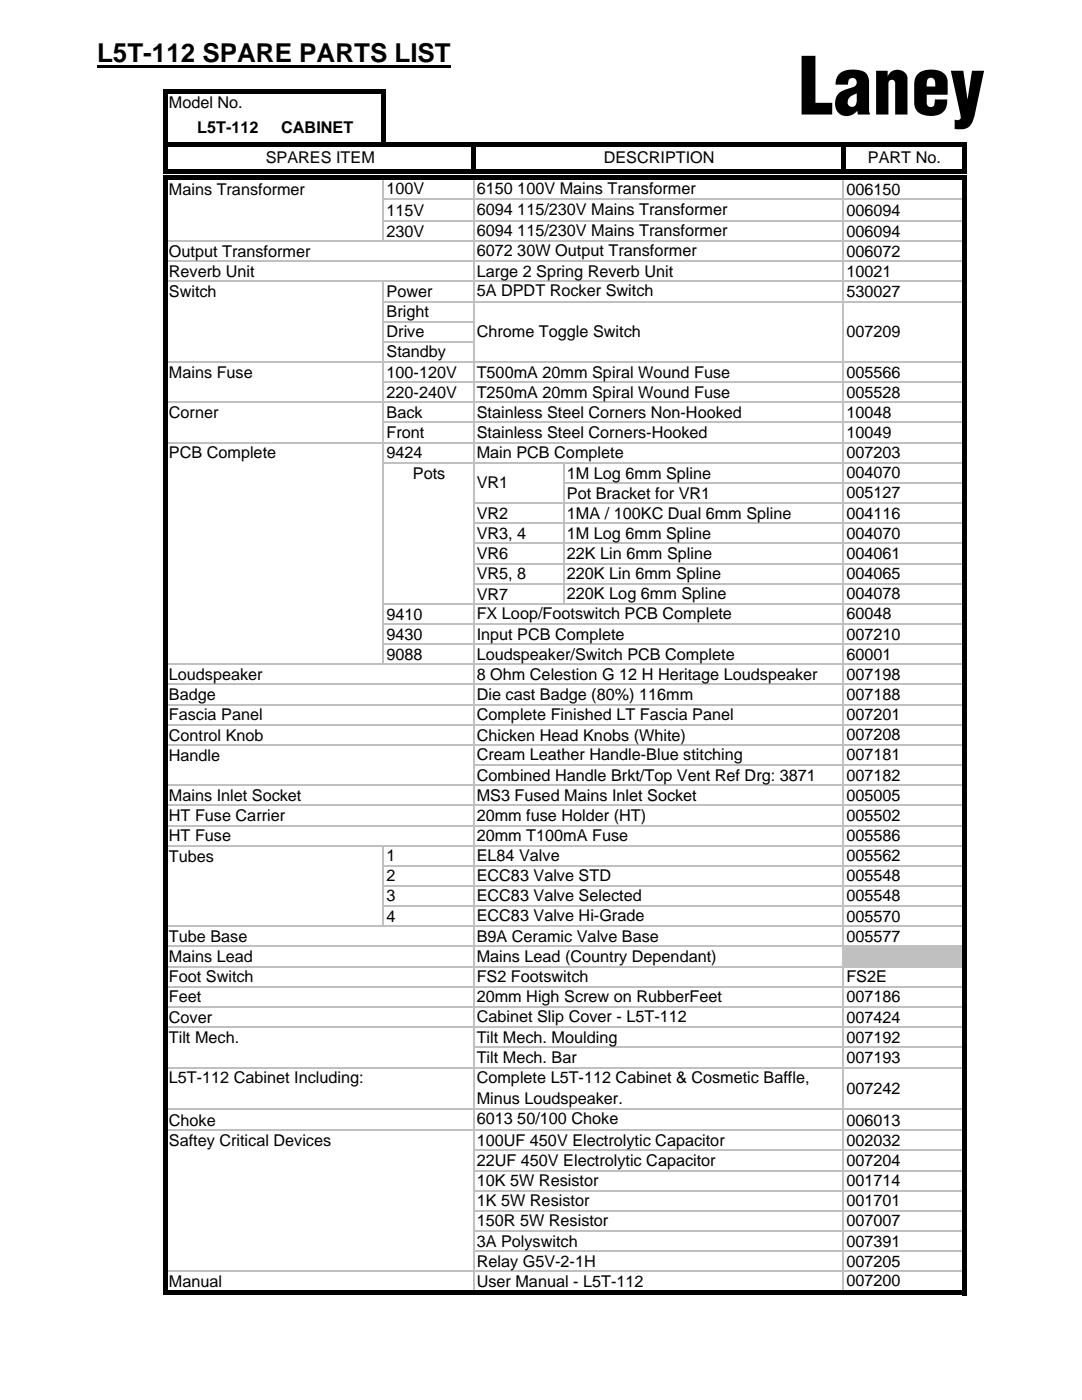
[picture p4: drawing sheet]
<svg xmlns="http://www.w3.org/2000/svg" width="216mm" height="279mm" viewBox="0 0 216 279" stroke-linecap="round" stroke-linejoin="round" font-family="sans-serif">
<defs><g id="words">
<text font-size="15.6" x="159.4" y="22.9">Laney</text>
<text font-size="5.2" x="19.4" y="12.4">L5T-112 SPARE PARTS LIST</text>
<g font-size="3.2">
<text x="33.7" y="21.5">Model No.</text>
<text x="39.4" y="26.5">L5T-112</text>
<text x="56.1" y="26.5">CABINET</text>
<text x="53" y="32.5">SPARES ITEM</text>
<text x="120.5" y="32.5">DESCRIPTION</text>
<text x="173.2" y="32.5">PART No.</text>
<text x="33.7" y="38.9">Mains Transformer</text>
<text x="77.1" y="38.8">100V</text>
<text x="95.1" y="38.8">6150 100V Mains Transformer</text>
<text x="168.9" y="38.9">006150</text>
<text x="77.1" y="43.1">115V</text>
<text x="77.1" y="47.3">230V</text>
<text x="95.1" y="42.9">6094 115/230V Mains Transformer</text>
<text x="95.1" y="47.1">6094 115/230V Mains Transformer</text>
<text x="168.9" y="43.2">006094</text>
<text x="168.9" y="47.2">006094</text>
<text x="33.7" y="51.2">Output Transformer</text>
<text x="95.1" y="51.1">6072 30W Output Transformer</text>
<text x="168.9" y="51.2">006072</text>
<text x="33.7" y="55.2">Reverb Unit</text>
<text x="33.7" y="59.3">Switch</text>
<text x="77.1" y="59.3">Power</text>
<text x="95.1" y="55.2">Large 2 Spring Reverb Unit</text>
<text x="95.1" y="59.2">5A DPDT Rocker Switch</text>
<text x="168.9" y="59.3">530027</text>
<text x="168.9" y="55.3">10021</text>
<text x="77.1" y="63.3">Bright</text>
<text x="77.1" y="67.3">Drive</text>
<text x="77.1" y="71.3">Standby</text>
<text x="95.1" y="67.2">Chrome Toggle Switch</text>
<text x="168.9" y="67.2">007209</text>
<text x="33.7" y="75.4">Mains Fuse</text>
<text x="77.1" y="75.4">100-120V</text>
<text x="95.1" y="75.4">T500mA 20mm Spiral Wound Fuse</text>
<text x="168.9" y="75.4">005566</text>
<text x="33.7" y="83.5">Corner</text>
<text x="77.1" y="79.4">220-240V</text>
<text x="77.1" y="83.4">Back</text>
<text x="95.1" y="79.4">T250mA 20mm Spiral Wound Fuse</text>
<text x="95.1" y="83.4">Stainless Steel Corners Non-Hooked</text>
<text x="168.9" y="79.4">005528</text>
<text x="168.9" y="83.5">10048</text>
<text x="77.1" y="87.4">Front</text>
<text x="95.1" y="87.4">Stainless Steel Corners-Hooked</text>
<text x="168.9" y="87.5">10049</text>
<text x="33.7" y="91.5">PCB Complete</text>
<text x="77.1" y="91.4">9424</text>
<text x="82.4" y="95.5">Pots</text>
<text x="95.1" y="91.4">Main PCB Complete</text>
<text x="113.1" y="95.5">1M Log 6mm Spline</text>
<text x="168.9" y="91.4">007203</text>
<text x="168.9" y="95.5">004070</text>
<text x="95.1" y="97.4">VR1</text>
<text x="113.1" y="99.5">Pot Bracket for VR1</text>
<text x="168.9" y="99.5">005127</text>
<text x="95.1" y="103.6">VR2</text>
<text x="95.1" y="107.6">VR3, 4</text>
<text x="113.1" y="103.6">1MA / 100KC Dual 6mm Spline</text>
<text x="113.1" y="107.6">1M Log 6mm Spline</text>
<text x="168.9" y="103.5">004116</text>
<text x="168.9" y="107.5">004070</text>
<text x="95.1" y="111.6">VR6</text>
<text x="113.1" y="111.5">22K Lin 6mm Spline</text>
<text x="168.9" y="111.5">004061</text>
<text x="95.1" y="115.6">VR5, 8</text>
<text x="95.1" y="119.7">VR7</text>
<text x="113.1" y="115.6">220K Lin 6mm Spline</text>
<text x="113.1" y="119.6">220K Log 6mm Spline</text>
<text x="168.9" y="115.6">004065</text>
<text x="168.9" y="119.6">004078</text>
<text x="77.1" y="123.7">9410</text>
<text x="95.1" y="123.6">FX Loop/Footswitch PCB Complete</text>
<text x="168.9" y="123.6">60048</text>
<text x="77.1" y="127.7">9430</text>
<text x="77.1" y="131.7">9088</text>
<text x="95.1" y="127.6">Input PCB Complete</text>
<text x="95.1" y="131.7">Loudspeaker/Switch PCB Complete</text>
<text x="168.9" y="127.6">007210</text>
<text x="168.9" y="131.7">60001</text>
<text x="33.7" y="135.7">Loudspeaker</text>
<text x="95.1" y="135.7">8 Ohm Celestion G 12 H Heritage Loudspeaker</text>
<text x="168.9" y="135.7">007198</text>
<text x="33.7" y="139.7">Badge</text>
<text x="33.7" y="143.7">Fascia Panel</text>
<text x="95.1" y="139.7">Die cast Badge (80%) 116mm</text>
<text x="95.1" y="143.8">Complete Finished LT Fascia Panel</text>
<text x="168.9" y="139.7">007188</text>
<text x="168.9" y="143.8">007201</text>
<text x="33.7" y="147.8">Control Knob</text>
<text x="95.1" y="147.8">Chicken Head Knobs (White)</text>
<text x="168.9" y="147.7">007208</text>
<text x="33.7" y="151.8">Handle</text>
<text x="95.1" y="151.8">Cream Leather Handle-Blue stitching</text>
<text x="95.1" y="155.8">Combined Handle Brkt/Top Vent Ref Drg: 3871</text>
<text x="168.9" y="151.8">007181</text>
<text x="168.9" y="155.8">007182</text>
<text x="33.7" y="159.8">Mains Inlet Socket</text>
<text x="95.1" y="159.8">MS3 Fused Mains Inlet Socket</text>
<text x="168.9" y="159.8">005005</text>
<text x="33.7" y="163.8">HT Fuse Carrier</text>
<text x="33.7" y="167.9">HT Fuse</text>
<text x="95.1" y="163.8">20mm fuse Holder (HT)</text>
<text x="95.1" y="167.8">20mm T100mA Fuse</text>
<text x="168.9" y="163.8">005502</text>
<text x="168.9" y="167.8">005586</text>
<text x="33.7" y="171.9">Tubes</text>
<text x="77.1" y="171.9">1</text>
<text x="95.1" y="171.8">EL84 Valve</text>
<text x="168.9" y="171.9">005562</text>
<text x="77.1" y="175.9">2</text>
<text x="77.1" y="179.9">3</text>
<text x="95.1" y="175.8">ECC83 Valve STD</text>
<text x="95.1" y="179.8">ECC83 Valve Selected</text>
<text x="168.9" y="175.9">005548</text>
<text x="168.9" y="179.9">005548</text>
<text x="77.1" y="183.9">4</text>
<text x="95.1" y="183.8">ECC83 Valve Hi-Grade</text>
<text x="168.9" y="183.9">005570</text>
<text x="33.7" y="188">Tube Base</text>
<text x="33.7" y="192">Mains Lead</text>
<text x="95.1" y="188">B9A Ceramic Valve Base</text>
<text x="95.1" y="192">Mains Lead (Country Dependant)</text>
<text x="168.9" y="188">005577</text>
<text x="33.7" y="196">Foot Switch</text>
<text x="95.1" y="196">FS2 Footswitch</text>
<text x="168.9" y="196">FS2E</text>
<text x="33.7" y="200">Feet</text>
<text x="95.1" y="200">20mm High Screw on RubberFeet</text>
<text x="95.1" y="204">Cabinet Slip Cover - L5T-112</text>
<text x="168.9" y="200">007186</text>
<text x="33.7" y="204.1">Cover</text>
<text x="33.7" y="208.2">Tilt Mech.</text>
<text x="95.1" y="208.2">Tilt Mech. Moulding</text>
<text x="168.9" y="204.1">007424</text>
<text x="168.9" y="208.2">007192</text>
<text x="95.1" y="212.2">Tilt Mech. Bar</text>
<text x="168.9" y="212.2">007193</text>
<text x="33.7" y="216.2">L5T-112 Cabinet Including:</text>
<text x="95.1" y="216.2">Complete L5T-112 Cabinet &amp; Cosmetic Baffle,</text>
<text x="95.1" y="220.2">Minus Loudspeaker.</text>
<text x="168.9" y="218.3">007242</text>
<text x="33.7" y="224.7">Choke</text>
<text x="95.1" y="224.4">6013 50/100 Choke</text>
<text x="168.9" y="224.7">006013</text>
<text x="33.7" y="228.7">Saftey Critical Devices</text>
<text x="95.1" y="228.7">100UF 450V Electrolytic Capacitor</text>
<text x="95.1" y="232.7">22UF 450V Electrolytic Capacitor</text>
<text x="168.9" y="228.7">002032</text>
<text x="168.9" y="232.7">007204</text>
<text x="95.1" y="236.7">10K 5W Resistor</text>
<text x="168.9" y="236.7">001714</text>
<text x="95.1" y="240.7">1K 5W Resistor</text>
<text x="95.1" y="244.8">150R 5W Resistor</text>
<text x="168.9" y="240.7">001701</text>
<text x="168.9" y="244.8">007007</text>
<text x="95.1" y="248.8">3A Polyswitch</text>
<text x="168.9" y="248.8">007391</text>
<text x="33.7" y="256.8">Manual</text>
<text x="95.1" y="256.8">User Manual - L5T-112</text>
<text x="95.1" y="252.9">Relay G5V-2-1H</text>
<text x="168.9" y="252.8">007205</text>
<text x="168.9" y="256.7">007200</text>
</g>
</g></defs>
<path d="M19.4 13h70.5v.5h-70.5z" fill="#000"/>
<path d="M168.3 188.9h24.1v4h-24.1z" fill="#c0c0c0"/>
<path d="M33.5 17.7h43.5v.9h-43.5zM32.6 17.7h.9v16.9h-.9zM33.5 28.4h159.4v.9h-159.4zM33.5 33.7h159.4v.9h-159.4zM33.5 35h159.4v.9h-159.4zM76 18.6h1v10.7h-1zM94 29.3h1v5.3h-1zM167.8 29.3h.9v5.3h-.9zM191.9 29.3h1v5.3h-1zM32.6 35h.9v223.5h-.9zM33.5 257.5h159.4v1h-159.4zM191.9 35.9h1v222.6h-1z" fill="#000"/>
<g fill="none" stroke="#c0c0c0" stroke-width=".32">
<path d="M76.5 35.9v12.4M76.7 39.8h115.2M94.5 35.9v221.6M168.3 35.9v221.6M33.5 48.1h158.4M33.5 52.1h158.4M33.5 56.2h158.4M76.5 56.3v76.4M76.7 44.1h115.2M33.5 72.3h158.4M76.7 60.2h115.2M76.7 64.2h18"/>
<path d="M76.7 68.2h18M76.7 76.3h115.2M33.5 80.3h158.4M33.5 88.3h158.4M76.7 84.3h115.2M76.7 92.4h115.2M112.5 92.5v28.2M112.6 96.4h79.3M94.7 100.4h97.2M94.7 104.4h97.2M94.7 108.4h97.2M94.7 112.5h97.2"/>
<path d="M94.7 116.5h97.2M33.5 132.6h158.4M33.5 136.6h158.4M76.7 120.5h115.2M76.7 124.5h115.2M76.7 128.6h115.2M33.5 140.6h158.4M33.5 144.6h158.4M33.5 148.7h158.4M33.5 156.7h158.4M94.7 152.7h97.2M33.5 160.7h158.4"/>
<path d="M33.5 164.8h158.4M33.5 168.8h158.4M76.5 168.9v16.1M76.7 172.8h115.2M76.7 176.8h115.2M33.5 184.9h158.4M33.5 188.9h158.4M33.5 192.9h158.4M33.5 196.9h158.4M76.7 180.8h115.2M33.5 200.9h158.4M33.5 205h158.4"/>
<path d="M33.5 213.1h158.4M94.7 209h97.2M33.5 221.3h158.4M33.5 225.6h158.4M94.7 229.6h97.2M94.7 233.6h97.2M94.7 237.6h97.2M33.5 253.7h158.4M94.7 241.7h97.2M94.7 245.7h97.2M94.7 249.7h97.2"/>
</g>
<use href="#words"/>
</svg>
